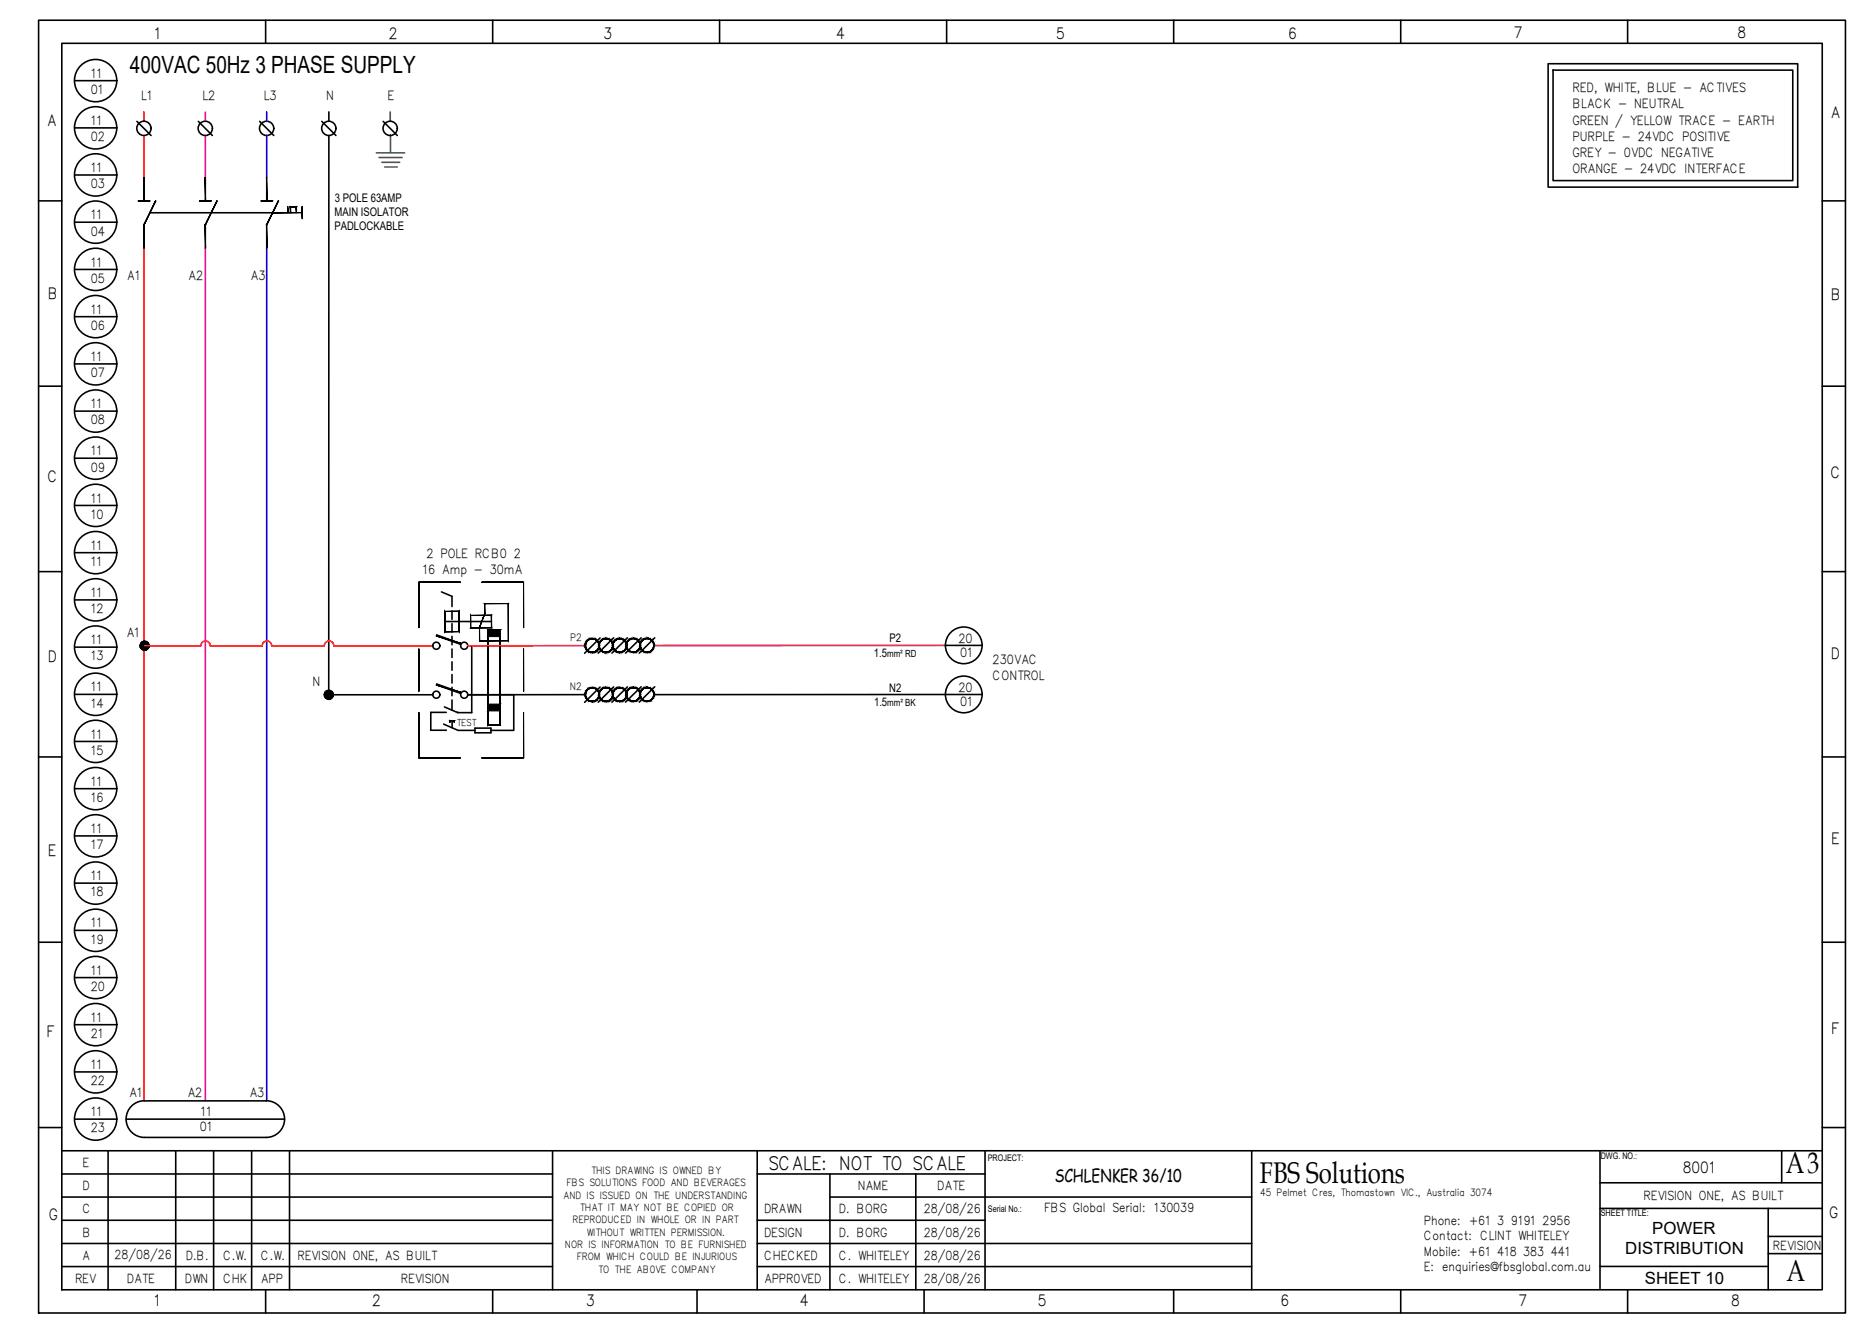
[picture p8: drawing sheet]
<svg xmlns="http://www.w3.org/2000/svg" width="297mm" height="210mm" viewBox="0 0 297 210" stroke-linecap="round" stroke-linejoin="round" font-family="sans-serif">
<defs><g id="words">
<g font-size="4.7">
<text x="199.9" y="187.7">FBS Solutions</text>
<text x="283.4" y="186.1">A3</text>
<text x="283.5" y="203.3">A</text>
</g>
<text font-size="3.8" x="20.6" y="11.6">400VAC 50Hz 3 PHASE SUPPLY</text>
<text font-size="3" x="121.9" y="185.6">SCALE: NOT TO SCALE</text>
<text font-size="2.8" x="167.4" y="187.5">SCHLENKER 36/10</text>
<g font-size="2.7">
<text x="262.2" y="195.8">POWER</text>
<text x="257.9" y="199">DISTRIBUTION</text>
<text x="261" y="203.7">SHEET 10</text>
</g>
<g font-size="2.5">
<text x="24.5" y="6.2">1</text>
<text x="61.7" y="6.2">2</text>
<text x="95.7" y="6.2">3</text>
<text x="132.7" y="6.2">4</text>
<text x="167.6" y="6.2">5</text>
<text x="204.4" y="6.2">6</text>
<text x="240.2" y="6">7</text>
<text x="275.7" y="6">8</text>
<text x="7.4" y="19.9">A</text>
<text x="290.5" y="18.8">A</text>
<text x="7.6" y="47.5">B</text>
<text x="290.5" y="47.5">B</text>
<text x="7.5" y="76.5">C</text>
<text x="290.5" y="75.9">C</text>
<text x="7.6" y="105">D</text>
<text x="290.5" y="104.6">D</text>
<text x="7.6" y="135.8">E</text>
<text x="290.5" y="134">E</text>
<text x="7.4" y="164.5">F</text>
<text x="290.5" y="164.1">F</text>
<text x="267" y="186.1">8001</text>
<text x="7.8" y="193.5">G</text>
<text x="290.3" y="193.3">G</text>
<text x="24.4" y="207.2">1</text>
<text x="59.1" y="207.2">2</text>
<text x="93" y="207.2">3</text>
<text x="126.9" y="207.2">4</text>
<text x="164.7" y="207.2">5</text>
<text x="203.2" y="207.2">6</text>
<text x="240.9" y="207.2">7</text>
<text x="274.7" y="207.2">8</text>
</g>
<g font-size="2">
<text x="14.4" y="12.3">11</text>
<text x="14.4" y="14.9">01</text>
<text x="22.4" y="15.8">L1</text>
<text x="32.1" y="15.8">L2</text>
<text x="41.9" y="15.8">L3</text>
<text x="51.7" y="15.8">N</text>
<text x="61.5" y="15.8">E</text>
<text x="249.5" y="14.6">RED, WHITE, BLUE - ACTIVES</text>
<text x="249.5" y="17.1">BLACK - NEUTRAL</text>
<text x="14.4" y="22.4">02</text>
<text x="14.4" y="19.8">11</text>
<text x="249.5" y="19.9">GREEN / YELLOW TRACE - EARTH</text>
<text x="249.5" y="22.4">PURPLE - 24VDC POSITIVE</text>
<text x="14.4" y="29.9">03</text>
<text x="14.4" y="27.3">11</text>
<text x="249.5" y="24.9">GREY - 0VDC NEGATIVE</text>
<text x="249.5" y="27.4">ORANGE - 24VDC INTERFACE</text>
<text x="14.4" y="34.8">11</text>
<text x="14.4" y="37.4">04</text>
<text x="14.4" y="44.9">05</text>
<text x="14.4" y="42.3">11</text>
<text x="20.1" y="44.4">A1</text>
<text x="29.9" y="44.4">A2</text>
<text x="39.8" y="44.4">A3</text>
<text x="14.4" y="49.8">11</text>
<text x="14.4" y="52.4">06</text>
<text x="14.4" y="57.3">11</text>
<text x="14.4" y="59.9">07</text>
<text x="14.4" y="64.8">11</text>
<text x="14.4" y="67.3">08</text>
<text x="14.4" y="74.8">09</text>
<text x="14.4" y="72.3">11</text>
<text x="14.4" y="79.7">11</text>
<text x="14.4" y="82.3">10</text>
<text x="14.4" y="87.2">11</text>
<text x="14.4" y="89.8">11</text>
<text x="67.7" y="88.5">2 POLE RCB0 2</text>
<text x="14.4" y="94.7">11</text>
<text x="67" y="91">16 Amp - 30mA</text>
<text x="14.4" y="97.3">12</text>
<text x="20.1" y="101.1">A1</text>
<text x="14.4" y="102.2">11</text>
<text x="14.4" y="104.8">13</text>
<text x="152.1" y="102">20</text>
<text x="152.3" y="104.3">01</text>
<text x="157.5" y="105.4">230VAC</text>
<text x="157.5" y="107.9">CONTROL</text>
<text x="14.4" y="112.3">14</text>
<text x="14.4" y="109.7">11</text>
<text x="49.6" y="108.8">N</text>
<text x="152.1" y="109.8">20</text>
<text x="152.3" y="112.1">01</text>
<text x="14.4" y="119.8">15</text>
<text x="14.4" y="117.2">11</text>
<text x="14.4" y="124.7">11</text>
<text x="14.4" y="127.2">16</text>
<text x="14.4" y="134.7">17</text>
<text x="14.4" y="132.2">11</text>
<text x="14.4" y="142.2">18</text>
<text x="14.4" y="139.7">11</text>
<text x="14.4" y="149.7">19</text>
<text x="14.4" y="147.1">11</text>
<text x="14.4" y="154.6">11</text>
<text x="14.4" y="157.2">20</text>
<text x="14.4" y="164.7">21</text>
<text x="14.4" y="162.1">11</text>
<text x="14.4" y="169.6">11</text>
<text x="14.4" y="172.2">22</text>
<text x="14.4" y="179.7">23</text>
<text x="14.4" y="177.1">11</text>
<text x="20.5" y="174">A1</text>
<text x="29.7" y="174">A2</text>
<text x="31.7" y="179.5">01</text>
<text x="31.8" y="177">11</text>
<text x="39.6" y="174">A3</text>
<text x="13.1" y="185.2">E</text>
<text x="13.1" y="188.8">D</text>
<text x="136.1" y="188.8">NAME</text>
<text x="148.7" y="188.8">DATE</text>
<text x="260.8" y="190.4">REVISION ONE, AS BUILT</text>
<text x="13.1" y="192.5">C</text>
<text x="13.1" y="196.2">B</text>
<text x="121.2" y="196.2">DESIGN</text>
<text x="121.2" y="192.5">DRAWN</text>
<text x="133.1" y="196.2">D. BORG</text>
<text x="133.1" y="192.5">D. BORG</text>
<text x="146.6" y="192.5">28/08/26</text>
<text x="146.6" y="196.2">28/08/26</text>
<text x="165.7" y="192.4">FBS Global Serial: 130039</text>
<text x="225.9" y="194.3">Phone: +61 3 9191 2956</text>
<text x="225.9" y="196.8">Contact: CLINT WHITELEY</text>
<text x="11.9" y="203.5">REV</text>
<text x="13" y="199.8">A</text>
<text x="18.2" y="199.8">28/08/26</text>
<text x="20.1" y="203.5">DATE</text>
<text x="29.3" y="203.5">DWN</text>
<text x="29.5" y="199.8">D.B.</text>
<text x="35.4" y="203.5">CHK</text>
<text x="35.4" y="199.8">C.W.</text>
<text x="41.4" y="203.5">APP</text>
<text x="41.4" y="199.8">C.W.</text>
<text x="47.2" y="199.8">REVISION ONE, AS BUILT</text>
<text x="63.6" y="203.5">REVISION</text>
<text x="121.2" y="203.5">APPR0VED</text>
<text x="121.2" y="199.8">CHECKED</text>
<text x="133.1" y="203.5">C. WHITELEY</text>
<text x="133.1" y="199.8">C. WHITELEY</text>
<text x="146.6" y="203.5">28/08/26</text>
<text x="146.6" y="199.8">28/08/26</text>
<text x="225.9" y="199.2">Mobile: +61 418 383 441</text>
<text x="225.9" y="201.7">E: enquiries@fbsglobal.com.au</text>
<text x="281.3" y="198.3">REVISION</text>
</g>
<g font-size="1.9">
<text x="53.1" y="34.3">MAIN ISOLATOR</text>
<text x="53.1" y="32">3 POLE 63AMP</text>
<text x="53.1" y="36.6">PADLOCKABLE</text>
<text x="141.1" y="101.9">P2</text>
<text x="138.7" y="104.2">1.5</text>
<text x="138.7" y="112">1.5</text>
<text x="141.1" y="109.7">N2</text>
</g>
<g font-size="1.6">
<text x="90.5" y="101.7">P2</text>
<text x="140.8" y="104.2">mm² RD</text>
<text x="90.4" y="109.4">N2</text>
<text x="140.8" y="112">mm² BK</text>
<text x="89.4" y="190.2">AND IS ISSUED ON THE UNDERSTANDING</text>
<text x="89.9" y="188.2">FBS SOLUTIONS FOOD AND BEVERAGES</text>
<text x="93.8" y="186.2">THIS DRAWING IS OWNED BY</text>
<text x="199.9" y="189.8">45 Pelmet Cres, Thomastown VIC., Australia 3074</text>
<text x="90.9" y="194.1">REPRODUCED IN WHOLE OR IN PART</text>
<text x="92" y="192.1">THAT IT MAY NOT BE COPIED OR</text>
<text x="93.1" y="196">WITHOUT WRITTEN PERMISSION.</text>
<text x="89.6" y="198">NOR IS INFORMATION TO BE FURNISHED</text>
<text x="91.6" y="200">FROM WHICH COULD BE INJURIOUS</text>
<text x="94.9" y="201.9">TO THE AB0VE COMPANY</text>
</g>
<text font-size="1.5" x="72.4" y="115.1">TEST</text>
<g font-size="1.4">
<text x="156.7" y="184.2">PROJECT:</text>
<text x="254" y="183.8">DWG. NO.:</text>
<text x="156.8" y="192.3">Serial No.:</text>
<text x="254" y="193">SHEET TITLE:</text>
</g>
</g></defs>
<!-- layer: P05-LINE -->
<g fill="none" stroke="#000" stroke-width=".25">
<path d="M6.1 3.2h286.7v205.1h-286.7zM9.8 6.9h279.3v197.7h-279.3zM42.1 3.2v3.7M78.2 3.2v3.7M114.2 3.2v3.7M150.2 3.2v3.7M186.2 3.2v3.7M222.3 3.2v3.7M258.3 3.2v3.7M6.1 31.9h3.7M289.1 31.9h3.7M6.1 61.3h3.7"/>
<path d="M289.1 61.3h3.7M6.1 90.7h3.7M289.1 90.7h3.7M6.1 120.1h3.7M289.1 120.1h3.7M9.8 149.5h-3.7M289.1 149.5h3.7M6.1 178.9h3.7M289.1 178.9h3.7M9.8 193.6h77.9M9.8 197.3h77.9M9.8 189.9h77.9"/>
<path d="M17.2 182.6v22M27.9 182.6v22M33.9 182.6v22M39.9 182.6v22M45.9 182.6v22M87.7 182.6v22M87.7 186.3h-77.9M120.1 182.6v22M120.1 186.3h36.2M120.1 193.6h36.2M131.7 189.9h66.9M131.7 186.3v18.3"/>
<path d="M145.3 186.3v18.3M156.3 182.6v22M198.6 182.6v22M198.6 197.3h-78.5M253.9 182.6v21.8M253.9 187.7h35.2M253.9 191.7h35.2M280.6 191.7v12.9M282.7 182.6v5.1M289.1 182.6h-279.3M42.1 204.6v3.7M78.2 204.6v3.7"/>
<path d="M87.7 200.9h-77.9M110.6 204.6v3.7M146.6 204.6v3.7M186.2 204.6v3.7M198.6 200.9h-78.5M222.3 204.6v3.7M258.3 204.6v3.7"/>
</g>
<!-- layer: CIRCUIT -->
<g fill="none" stroke="#000" stroke-width=".25">
<path d="M245.6 10.1h39.6v19.6h-39.6zM246.4 11.1h38.1v17.6h-38.1zM23.8 33.8h19.5M52.2 21.5v88.7h16.5M70 93.9l1.7 .7v1.6M70.6 98.6h7.4M71.7 96.9v1.4M71.7 98.9v1.4M70.4 114.9l2.3 1h2.7M70.8 113h-2.4v2.9h2.4M71.7 101v1.3M71.7 103v1.3"/>
<path d="M71.7 105v1.3M71.7 107v1.4M71.7 109v1.4M71.7 111.1v1.6M71.7 114.3v1.2M74.9 102.5v10.6h-2.3l-2.1-.9M75.4 115.5h2.5v.8h-2.5zM92.9 110.2h-18.7h7.3v5.7h-3.6M95.2 101.2l-2.4 2.4M95.2 109l-2.4 2.4M97.4 101.2l-2.5 2.4M97.4 109l-2.5 2.4"/>
<path d="M99.6 101.2l-2.5 2.4M99.6 109l-2.5 2.4M101.7 101.2l-2.4 2.4M101.7 109l-2.4 2.4M103.9 101.2l-2.5 2.4M103.9 109l-2.5 2.4M150 102.4h5.8M155.8 110.2h-52.1M20 177.6h25.1M22.9 174.6a2.91 2.91 0 0 0-2.9 2.9 2.91 2.91 0 0 0 2.9 3M42.2 174.6a2.91 2.91 0 0 1 3 2.9 2.91 2.91 0 0 1-3 3M280.6 198.9h8.5"/>
<path d="M280.6 196.2h8.5M253.9 200.9h26.7"/>
<circle cx="69.2" cy="102.5" r=".56"/>
<circle cx="69.2" cy="110.2" r=".56"/>
<circle cx="73.7" cy="110.2" r=".56"/>
<circle cx="73.7" cy="102.5" r=".56"/>
<circle cx="152.9" cy="110.2" r="2.91"/>
<circle cx="152.9" cy="102.4" r="2.91"/>
</g>
<path d="M22.8 21.5v6.6M22.8 39.4v135.3M31.9 102.5a.75 .75 0 0 1 .7-.8 .75 .75 0 0 1 .8 .8h8.2a.74 .74 0 0 1 .8-.8 .74 .74 0 0 1 .7 .8h8.4a.75 .75 0 0 1 .7-.8 .75 .75 0 0 1 .8 .8h15.7M31.9 102.5h-8.9M92.9 102.4l-18.7 .1M150 102.4h-46.3" fill="none" stroke="#f00" stroke-width=".25"/>
<path d="M32.6 21.5v6.6M32.6 39.4v135.3" fill="none" stroke="#f0f" stroke-width=".25"/>
<path d="M42.3 21.5v6.6M42.3 39.4v135.3" fill="none" stroke="#00f" stroke-width=".25"/>
<!-- layer: 0 -->
<path d="M22.8 17.8v1.5" fill="none" stroke="#f00" stroke-width=".25"/>
<g fill="none" stroke="#000" stroke-width=".25">
<path d="M21.7 19.3l2.3 2.2M31.5 19.3l2.2 2.2M41.2 19.3l2.2 2.2M51.1 19.3l2.2 2.2M52.2 17.8v1.5M60.8 19.3l2.2 2.2M22.9 174.7h19.4M22.9 180.5h19.4"/>
<circle cx="22.8" cy="20.4" r="1.13"/>
<circle cx="32.6" cy="20.4" r="1.13"/>
<circle cx="42.3" cy="20.4" r="1.13"/>
<circle cx="52.2" cy="20.4" r="1.13"/>
<circle cx="61.9" cy="20.4" r="1.13"/>
</g>
<path d="M32.6 17.8v1.5" fill="none" stroke="#f0f" stroke-width=".25"/>
<path d="M42.3 17.8v1.5" fill="none" stroke="#00f" stroke-width=".25"/>
<path d="M61.9 17.8v1.5M59.7 24.2h4.5M60.1 25h3.7M60.6 25.8h2.8M61 26.5h2M62 21.4v2.8" fill="none" stroke="#139b48" stroke-width=".25"/>
<!-- layer: CIRCUIT -->
<g fill="#000" stroke="#000" stroke-width=".16">
<path d="M22.8 35.6v3.8h.1zM22.8 35.6h.1v3.8zM24.7 31.8l-1.9 3.8h.1zM24.7 31.8l-1.8 3.8z"/>
<path d="M22.8 28.1v3.8h.1zM22.8 28.1h.1v3.8z"/>
<path d="M21.9 31.9h1.9v-.1zM21.9 31.8h1.9l-1.9 .1z"/>
<path d="M32.5 35.6v3.8h.1zM32.5 35.6h.1v3.8zM34.4 31.8l-1.9 3.8h.1zM34.4 31.8l-1.8 3.8z"/>
<path d="M32.5 28.1v3.8h.1zM32.5 28.1h.1v3.8z"/>
<path d="M31.7 31.9h1.8v-.1zM31.7 31.8h1.8l-1.8 .1z"/>
<path d="M42.3 35.6v3.8h.1zM42.3 35.6h.1v3.8zM44.2 31.8l-1.9 3.8h.1zM44.2 31.8l-1.8 3.8z"/>
<path d="M42.3 28.1v3.8h.1zM42.3 28.1h.1v3.8z"/>
<path d="M43.3 33.7h4.6zM43.3 33.8l4.6-.1z"/>
<path d="M41.4 31.9h1.9v-.1zM41.4 31.8h1.9l-1.9 .1z"/>
<path d="M45.6 32.8v1h.1zM45.6 32.8h.1v1z"/>
<path d="M47 32.8v1h.1zM47 32.8h.1v1zM46.1 32.8h1zM46 32.8h1.1zM46 32.8l.1 1zM46 32.8l.1 1h-.1z"/>
<path d="M47.9 32.8v1.9h.1zM47.9 32.8h.1v1.9z"/>
<path d="M66.4 92.4l.1 7.2zM66.4 92.4l.1 7.2z"/>
<path d="M66.4 92.4h6.7zM66.4 92.4h6.7z"/>
<path d="M77.5 99.9v1.1l1.9-1.1zM77.5 101l1.9-1.1v1.1z"/>
<path d="M74.7 97.7l3.3-.1zM74.7 97.6h3.3zM74.7 97.6v2zM74.7 97.6v2zM74.7 99.6h3.3zM74.7 99.6h3.3zM78 97.7v1.9zM78 97.7v1.9z"/>
<path d="M83.1 92.4v7.2zM83.1 92.4v7.2z"/>
<path d="M76.4 92.4h6.7zM76.4 92.4h6.7z"/>
<path d="M22.2 102.2v.3h.8zM22.2 102.5h.8l-.8 .2zM22.2 102.7l.1 .2 .7-.4z"/>
<path d="M22.3 102.9l.2 .2 .5-.6zM23 102.5l-.3 .7-.2-.1zM23 102.5l-.3 .7h.3z"/>
<path d="M22.5 101.8l.5 .7-.3-.8zM22.3 102l.2-.2 .5 .7zM22.3 102l-.1 .2 .8 .3z"/>
<path d="M23 102.5v.7h.2zM23 102.5l.4 .6-.2 .1zM23 102.5l.4 .6 .1-.2z"/>
<path d="M23.2 101.7l-.2 .8 .4-.7zM23 101.7h.2l-.2 .8zM22.7 101.7l.3 .8v-.8z"/>
<path d="M23 102.5l.5 .4 .2-.2zM23 102.5h.7v.2z"/>
<path d="M23 102.5h.7v-.3zM23 102.5l.5-.5 .2 .2zM23.4 101.8l-.4 .7 .5-.5z"/>
<path d="M51.5 110l-.1 .2h.8zM51.4 110.2h.8l-.7 .3zM51.5 110.5l.1 .2 .6-.5z"/>
<path d="M51.6 110.7l.1 .1 .5-.6zM52.2 110.2l-.2 .7-.3-.1zM52.2 110.2l-.2 .7 .2 .1z"/>
<path d="M51.7 109.6l.5 .6-.2-.7zM51.6 109.8l.1-.2 .5 .6zM51.6 109.8l-.1 .2 .7 .2z"/>
<path d="M52.2 110.2v.8l.2-.1zM52.2 110.2l.4 .6-.2 .1zM52.2 110.2l.4 .6 .2-.1z"/>
<path d="M52.4 109.5l-.2 .7 .4-.6zM52.2 109.5h.2l-.2 .7zM52 109.5l.2 .7v-.7z"/>
<path d="M52.2 110.2l.6 .5 .1-.2zM52.2 110.2h.7v.3z"/>
<path d="M52.2 110.2h.7v-.2zM52.2 110.2l.6-.4 .1 .2zM52.6 109.6l-.4 .6 .6-.4z"/>
<path d="M66.4 102.9l.1 6.8zM66.4 102.9l.1 6.8z"/>
<path d="M66.4 113l.1 7.2zM66.4 113l.1 7.2z"/>
<path d="M70.6 100.2h2.2zM70.6 100.2h2.3zM72.8 97l.1 3.2zM72.9 97v3.2zM70.6 97h2.3zM70.6 97h2.3zM70.6 97v3.2zM70.6 97v3.2z"/>
<path d="M72.1 114.4v.2zM72.1 114.4v.2zM71.4 114.4l.7-.1zM71.4 114.3h.7zM71.4 114.3v.3zM71.4 114.3v.3z"/>
<path d="M69.2 108.7l4 1.1-.1 .3zM69.3 108.5l-.1 .2 4 1.1z"/>
<path d="M69.2 100.9l4 1.2-.1 .2zM69.3 100.7l-.1 .2 4 1.2z"/>
<path d="M76.1 101.6h4.6zM76.1 101.7h4.6zM80.7 95.8v5.9zM80.7 95.8v5.9zM76.9 95.8h3.8zM76.9 95.8h3.8zM76.9 95.8v1.6zM76.9 95.8v1.6zM76.9 97.4l-.8 2.1zM76.9 97.4l-.8 2.1zM76.1 99.5v2.2zM76.1 99.5v2.2z"/>
<path d="M77.5 111.7v1.1l1.9-1.1zM77.5 112.8l1.9-1.1v1.1z"/>
<path d="M77.4 115.1h2zM77.4 115h1.9zM77.4 99.9v15.2zM77.4 99.9v15.1zM77.4 99.9h2zM77.4 99.9h2zM79.3 99.9l.1 15.2zM79.3 99.9l.1 15.2z"/>
<path d="M83.1 102.9v6.8zM83.1 102.9v6.8z"/>
<path d="M95.1 102.4v.3h-.1zM95 102.4v.3l.1-.3zM95.1 102.1v.3h-.1zM95 102.1v.3l.1-.3zM94.9 101.9l.2 .2h-.1zM94.9 101.9l.1 .2zM94.8 101.6l.1 .3zM94.7 101.7l.2 .2zM94.5 101.4l.3 .2zM94.5 101.4l.2 .3zM94.3 101.3l.2 .1zM94.3 101.3l.2 .2zM94 101.3h.3zM94 101.3l.2 .1zM93.7 101.3h.3v.1zM93.7 101.3l.3 .1zM93.4 101.4h.3zM93.4 101.4h.3zM93.2 101.6l.3-.1zM93.2 101.6l.3-.1zM93.2 101.6l-.2 .3zM93 101.9l.2-.2zM93 101.9l-.1 .2zM93.1 101.9l-.2 .2zM92.9 102.1h.1l-.2 .3zM93 102.1l-.2 .3zM92.8 102.4h.1v.3zM92.9 102.4v.3h.1zM92.9 102.7h.1v.3zM93 102.7v.3zM93 103l.2 .2zM93.1 102.9l.1 .3zM93.2 103.2l.2 .2zM93.2 103.2l.2 .2zM93.5 103.3l.2 .2zM93.5 103.3l.2 .2zM93.7 103.4l.3 .1zM93.7 103.4l.3 .1zM94 103.5h.3zM94 103.5h.3zM94.2 103.4h.3zM94.2 103.4h.3zM94.5 103.3l.3-.1zM94.5 103.3l.3-.1h-.1zM94.7 103.2l.2-.2-.1 .2zM94.9 102.9l-.2 .3zM95.1 102.7l-.2 .3zM95 102.7l-.1 .2 .2-.2z"/>
<path d="M95.1 110.2l-.1 .3zM95 110.2v.3l.1-.3zM95.1 109.9v.3h-.1zM95 109.9v.3l.1-.3zM94.9 109.6l.2 .3h-.1zM94.9 109.7l.1 .2zM94.8 109.4l.1 .3zM94.8 109.4l-.1 .1 .2 .2zM94.5 109.2l.3 .2-.1 .1zM94.5 109.2l.2 .3zM94.3 109.1l.2 .1zM94.3 109.1l.2 .2zM94 109.1h.3l-.1 .1zM94 109.1l.2 .1zM93.7 109.1h.3zM93.7 109.1v.1l.3-.1zM93.4 109.2l.3-.1v.1zM93.4 109.2h.3zM93.2 109.4l.3-.1zM93.2 109.4l.3-.1zM93.2 109.4l-.2 .2zM93 109.6l.2-.1zM93 109.6l-.1 .3zM93.1 109.7l-.2 .2zM92.9 109.9h.1l-.2 .3zM93 109.9l-.2 .3zM92.8 110.2h.1v.3zM92.9 110.2v.3h.1zM92.9 110.5l.1 .3zM93 110.5v.3zM93 110.8l.2 .2zM93.1 110.7l.1 .3zM93.2 111l.2 .2zM93.2 110.9l.2 .3zM93.5 111.1l.2 .2zM93.5 111.1l.2 .2zM93.7 111.2l.3 .1zM93.7 111.2l.3 .1zM94 111.2l.3 .1h-.3zM94 111.2l.3 .1zM94.2 111.2h.3zM94.2 111.2h.3zM94.5 111.1l.3-.1zM94.5 111.1l.3-.1zM94.7 110.9l.2-.1zM94.9 110.7l-.2 .2zM95.1 110.5l-.2 .3zM95 110.5l-.1 .2 .2-.2z"/>
<path d="M97.3 102.4l-.1 .3zM97.2 102.4v.3zM97.2 102.1l.1 .3zM97.2 102.1v.3zM97.1 101.8l.1 .3zM97.1 101.9l.1 .2zM97 101.6l.1 .3zM97 101.6l-.1 .1 .2 .2zM96.7 101.4l.3 .2-.1 .1zM96.7 101.4l.2 .3zM96.4 101.3l.3 .1zM96.4 101.3l.3 .2zM96.1 101.3h.3v.1zM96.1 101.3l.3 .1zM95.8 101.3h.3v.1zM95.8 101.3l.1 .1h.2zM95.6 101.4l.2-.1 .1 .1zM95.6 101.4h.3zM95.4 101.6l.2-.2zM95.4 101.6l.2-.1zM95.4 101.6l-.2 .2zM95.2 101.8l.2-.1zM95.2 101.8l-.1 .3zM95.2 101.9l-.1 .2zM95.1 102.1l-.1 .3zM95.1 102.1l-.1 .3zM95 102.4h.1v.3zM95.1 102.4v.3zM95.1 102.7l.1 .3zM95.1 102.7l.1 .3zM95.2 103l.2 .2zM95.2 102.9l.2 .3zM95.4 103.2l.2 .2zM95.4 103.2l.2 .2zM95.6 103.3l.2 .2zM95.6 103.3l.2 .2zM95.9 103.4l.2 .1h-.3zM95.9 103.4l.2 .1zM96.1 103.5h.3h-.3zM96.1 103.5h.3v-.1zM96.4 103.4h.3l-.3 .1zM96.4 103.4h.3zM96.7 103.3l.3-.1zM96.7 103.3l.3-.1zM96.9 103.2l.2-.2zM97.1 102.9l-.2 .3zM97.2 102.7l-.1 .3zM97.2 102.7l-.1 .2z"/>
<path d="M97.3 110.2l-.1 .3zM97.2 110.2v.3zM97.2 109.9l.1 .3zM97.2 109.9v.3zM97.1 109.6l.1 .3zM97.1 109.7l.1 .2zM97 109.4l.1 .2zM96.9 109.4l.2 .3zM96.7 109.2l.3 .2zM96.7 109.2l.2 .2zM96.4 109.1l.3 .1zM96.4 109.1l.3 .2zM96.1 109.1h.3zM96.1 109.1l.3 .1zM95.8 109.1h.3zM95.8 109.1h.3zM95.6 109.2h.3zM95.6 109.2h.3zM95.4 109.4l.2-.2zM95.4 109.4l.2-.1zM95.4 109.4l-.2 .2zM95.2 109.6l.2-.2zM95.2 109.6l-.1 .3zM95.2 109.7l-.1 .2zM95.1 109.9l-.1 .3zM95.1 109.9l-.1 .3zM95 110.2h.1v.3zM95.1 110.2v.3zM95.1 110.5l.1 .3zM95.1 110.5l.1 .3zM95.2 110.8l.2 .2zM95.2 110.7l.2 .3zM95.4 110.9l.2 .3zM95.4 110.9l.2 .3zM95.6 111.1l.2 .2zM95.6 111.1l.2 .2zM95.9 111.2l.2 .1zM95.9 111.2l.2 .1zM96.1 111.2l.3 .1zM96.1 111.2l.3 .1zM96.4 111.2h.3zM96.4 111.2h.3zM96.7 111.1l.3-.1zM96.7 111.1l.3-.1-.1-.1zM96.9 110.9l.2-.1-.1 .2zM97.1 110.7l-.2 .2zM97.2 110.5l-.1 .3zM97.2 110.5l-.1 .2z"/>
<path d="M99.4 102.4v.3zM99.4 102.4l-.1 .3 .1-.3zM99.4 102.1v.3zM99.3 102.1l.1 .3zM99.3 101.8v.3zM99.2 101.9l.1 .2zM99.1 101.6l.1 .3zM99.1 101.6l.1 .3zM98.9 101.4l.2 .3zM98.9 101.4l.2 .3zM98.6 101.3l.3 .1zM98.6 101.3l.2 .2zM98.3 101.3h.3v.1zM98.3 101.3l.3 .1zM98 101.3h.3v.1zM98 101.3l.1 .1h.2zM97.8 101.4l.2-.1 .1 .1zM97.8 101.4h.3zM97.5 101.6l.3-.1zM97.5 101.6l.1 .1 .2-.2zM97.5 101.6l.1 .1-.2 .1zM97.4 101.8l.2-.1zM97.4 101.8l-.2 .3zM97.4 101.9l-.2 .2zM97.2 102.1h.1l-.1 .3zM97.3 102.1l-.1 .3zM97.2 102.4v.3zM97.3 102.4l-.1 .3h.1zM97.2 102.7h.1l.1 .3zM97.3 102.7l.1 .3zM97.4 103l.1 .2zM97.4 102.9l.1 .3zM97.5 103.2l.3 .2zM97.6 103.2l.2 .2zM97.8 103.3l.2 .2zM97.8 103.3l.2 .2zM98.1 103.4l.2 .1h-.3zM98.1 103.4l.2 .1zM98.3 103.5h.3h-.3zM98.3 103.5h.3v-.1zM98.6 103.4h.3l-.3 .1zM98.6 103.4h.3zM98.8 103.3l.3-.1zM98.8 103.3l.3-.1zM99.1 103.2l.2-.2zM99.2 102.9l-.1 .3zM99.4 102.7l-.1 .3zM99.3 102.7l-.1 .2z"/>
<path d="M99.4 110.2v.3zM99.4 110.2l-.1 .3 .1-.3zM99.4 109.9v.3zM99.3 109.9l.1 .3zM99.3 109.6v.3zM99.2 109.7l.1 .2zM99.1 109.4l.2 .2zM99.1 109.4l.1 .3zM98.9 109.2l.2 .2zM98.9 109.2l.2 .2zM98.6 109.1l.3 .1zM98.6 109.1l.2 .2zM98.3 109.1h.3zM98.3 109.1l.3 .1zM98 109.1h.3zM98 109.1h.3zM97.8 109.2h.3zM97.8 109.2h.3zM97.5 109.4l.3-.1zM97.5 109.4l.3-.1zM97.5 109.4l-.1 .2zM97.4 109.6l.2-.2zM97.4 109.6l-.2 .3zM97.4 109.7l-.2 .2zM97.2 109.9h.1l-.1 .3zM97.3 109.9l-.1 .3zM97.2 110.2v.3zM97.3 110.2l-.1 .3h.1zM97.2 110.5h.1l.1 .3zM97.3 110.5l.1 .3zM97.4 110.8l.1 .2zM97.4 110.7l.1 .3 .1-.1zM97.6 110.9l.2 .3-.3-.2zM97.6 110.9l.2 .3zM97.8 111.1l.2 .2zM97.8 111.1l.2 .2zM98.1 111.2l.2 .1zM98.1 111.2l.2 .1zM98.3 111.2l.3 .1zM98.3 111.2l.3 .1zM98.6 111.2h.3zM98.6 111.2h.3zM98.8 111.1l.3-.1zM98.8 111.1l.3-.1zM99.1 110.9l.2-.1zM99.2 110.7l-.1 .2zM99.4 110.5l-.1 .3zM99.3 110.5l-.1 .2z"/>
<path d="M101.6 102.4l-.1 .3zM101.5 102.4v.3zM101.6 102.1l-.1 .3zM101.5 102.1v.3l.1-.3zM101.5 101.8l.1 .3h-.1zM101.4 101.9l.1 .2zM101.3 101.6l.1 .3zM101.3 101.6l-.1 .1 .2 .2zM101.1 101.4l.2 .2-.1 .1zM101.1 101.4l.1 .3zM100.8 101.3l.3 .1zM100.8 101.3l.2 .2zM100.5 101.3h.3v.1zM100.5 101.3l.3 .1zM100.2 101.3h.3zM100.2 101.3v.1l.3-.1zM99.9 101.4l.3-.1zM99.9 101.4h.3zM99.7 101.6l.3-.1zM99.7 101.6l.3-.1zM99.7 101.6l-.2 .2zM99.5 101.8l.2-.1zM99.5 101.8l-.1 .3zM99.6 101.9l-.2 .2zM99.4 102.1v.3zM99.5 102.1l-.1 .3zM99.4 102.4v.3zM99.4 102.4v.3zM99.4 102.7l.1 .2zM99.5 102.7v.2zM99.5 102.9l.2 .3zM99.6 102.9l.1 .3zM99.7 103.2l.2 .2zM99.7 103.1l.2 .3zM100 103.3l.2 .2zM100 103.3l.2 .2zM100.2 103.4l.3 .1zM100.2 103.4l.3 .1zM100.5 103.4l.3 .1h-.3zM100.5 103.4l.3 .1zM100.8 103.4h.3zM100.8 103.4h.3zM101 103.3l.3-.1zM101 103.3l.3-.1zM101.2 103.1l.3-.2zM101.4 102.9l-.2 .2zM101.6 102.7l-.1 .2zM101.5 102.7l-.1 .2 .2-.2z"/>
<path d="M101.6 110.2v.3l-.1-.1zM101.5 110.2v.2zM101.6 109.9l-.1 .3zM101.5 109.9v.3l.1-.3zM101.5 109.6l.1 .3zM101.4 109.7l.1 .2zM101.3 109.4l.1 .3zM101.2 109.4l.2 .3zM101.1 109.2l.2 .2zM101.1 109.2l.1 .2zM100.8 109.1l.3 .1zM100.8 109.1l.2 .2zM100.5 109l.3 .1zM100.5 109l.3 .1zM100.2 109.1l.3-.1v.1zM100.2 109.1h.3zM99.9 109.2l.3-.1zM99.9 109.2l.3-.1zM99.7 109.4l.3-.1zM99.7 109.4l.3-.1zM99.7 109.4l-.2 .2zM99.5 109.6l.2-.2zM99.5 109.6l-.1 .3zM99.6 109.7l-.2 .2zM99.4 109.9v.3zM99.5 109.9l-.1 .3zM99.4 110.2v.3zM99.4 110.2v.3zM99.4 110.5l.1 .2zM99.5 110.4v.3zM99.5 110.7l.2 .3zM99.6 110.7l.1 .3zM99.7 110.9l.2 .2zM99.7 110.9l.2 .2zM100 111.1l.2 .2zM100 111.1l.2 .2zM100.2 111.2l.3 .1zM100.2 111.2l.3 .1zM100.5 111.2l.3 .1zM100.5 111.2l.3 .1v-.1zM100.8 111.2l.3-.1-.3 .2zM100.8 111.2l.3-.1zM101 111.1l.3-.1zM101 111.1l.3-.1-.1-.1zM101.2 110.9l.3-.2-.2 .3zM101.4 110.7l-.2 .2zM101.6 110.5l-.1 .2zM101.5 110.4l-.1 .3 .2-.2z"/>
<path d="M103.8 102.4l-.1 .3zM103.7 102.4v.3l.1-.3zM103.7 102.1l.1 .3h-.1zM103.7 102.1v.3zM103.6 101.8l.1 .3zM103.6 101.9l.1 .2zM103.4 101.6l.2 .3zM103.4 101.6l.2 .3zM103.2 101.4l.2 .3zM103.2 101.4l.2 .3zM103 101.3l.2 .2zM103 101.3l.2 .2zM102.7 101.3h.3l-.1 .1zM102.7 101.3l.2 .1zM102.4 101.3h.3zM102.4 101.3v.1l.3-.1zM102.1 101.4l.3-.1v.1zM102.1 101.4h.3zM101.9 101.6l.2-.1zM101.9 101.6v.1l.2-.2zM101.9 101.6v.1l-.2 .1zM101.7 101.8l.2-.1zM101.7 101.8l-.1 .3zM101.8 101.9l-.2 .2zM101.6 102.1l-.1 .3zM101.6 102.1l-.1 .3zM101.5 102.4l.1 .3zM101.6 102.4v.3zM101.6 102.7l.1 .2zM101.6 102.7l.1 .2zM101.7 102.9l.2 .3zM101.8 102.9l.1 .3zM101.9 103.2l.2 .2zM101.9 103.1l.2 .3zM102.1 103.3l.3 .2zM102.1 103.3l.3 .2zM102.4 103.4l.3 .1zM102.4 103.4l.3 .1zM102.7 103.4l.3 .1h-.3zM102.7 103.4l.3 .1zM102.9 103.4h.3zM102.9 103.4h.3zM103.2 103.3l.2-.1zM103.2 103.3l.2-.1zM103.4 103.1l.2-.2zM103.6 102.9l-.2 .2zM103.7 102.7l-.1 .2zM103.7 102.7l-.1 .2z"/>
<path d="M103.8 110.2l-.1 .3zM103.7 110.2v.2l.1-.2zM103.7 109.9l.1 .3h-.1zM103.7 109.9v.3zM103.6 109.6l.1 .3zM103.6 109.7l.1 .2zM103.4 109.4l.2 .3zM103.4 109.4l.2 .3zM103.2 109.2l.2 .2zM103.2 109.2l.2 .2zM103 109.1l.2 .2zM103 109.1l.2 .2zM102.7 109l.3 .1zM102.7 109l.2 .1zM102.4 109.1l.3-.1v.1zM102.4 109.1h.3zM102.1 109.2l.3-.1zM102.1 109.2l.3-.1zM101.9 109.4l.2-.1zM101.9 109.4l.2-.1zM101.9 109.4l-.2 .2zM101.7 109.6l.2-.2zM101.7 109.6l-.1 .3zM101.8 109.7l-.2 .2zM101.6 109.9l-.1 .3zM101.6 109.9l-.1 .3zM101.5 110.2l.1 .3zM101.6 110.2v.3zM101.6 110.5l.1 .2zM101.6 110.4l.1 .3zM101.7 110.7l.2 .3zM101.8 110.7l.1 .3v-.1zM101.9 111v-.1l.2 .2zM101.9 110.9l.2 .2zM102.1 111.1l.3 .2zM102.1 111.1l.3 .2zM102.4 111.2l.3 .1h-.3zM102.4 111.2l.3 .1zM102.7 111.2l.3 .1zM102.7 111.2l.3 .1-.1-.1zM102.9 111.2l.3-.1-.2 .2zM102.9 111.2l.3-.1zM103.2 111.1l.2-.1zM103.2 111.1l.2-.1zM103.4 110.9l.2-.2zM103.6 110.7l-.2 .2zM103.7 110.5l-.1 .2zM103.7 110.4l-.1 .3z"/>
<path d="M66.4 120.2h6.7zM66.4 120.3l6.7-.1z"/>
<path d="M76.4 120.2h6.7zM76.4 120.3l6.7-.1z"/>
<path d="M83.1 113v7.2zM83.1 113v7.2z"/>
</g>
<!-- layer: DRGSHT -->
<g fill="none" stroke="#000" stroke-width=".25">
<path d="M11.9 12.8h6.6M11.9 20.3h6.6M11.9 27.8h6.6M11.9 35.3h6.6M11.9 50.2h6.6M11.9 42.7h6.6M11.9 57.7h6.6M11.9 65.2h6.6M11.9 72.7h6.6M11.9 95.2h6.6M11.9 87.7h6.6M11.9 80.2h6.6"/>
<path d="M11.9 110.2h6.6M11.9 117.6h6.6M11.9 102.7h6.6M11.9 125.1h6.6M11.9 132.6h6.6M11.9 155.1h6.6M11.9 140.1h6.6M11.9 147.6h6.6M11.9 170.1h6.6M11.9 177.6h6.6M11.9 162.6h6.6"/>
<circle cx="15.2" cy="12.8" r="3.4"/>
<circle cx="15.2" cy="20.3" r="3.4"/>
<circle cx="15.2" cy="27.8" r="3.4"/>
<circle cx="15.2" cy="35.2" r="3.4"/>
<circle cx="15.2" cy="42.7" r="3.4"/>
<circle cx="15.2" cy="57.7" r="3.4"/>
<circle cx="15.2" cy="50.2" r="3.4"/>
<circle cx="15.2" cy="65.2" r="3.4"/>
<circle cx="15.2" cy="72.7" r="3.4"/>
<circle cx="15.2" cy="87.7" r="3.4"/>
<circle cx="15.2" cy="80.2" r="3.4"/>
<circle cx="15.2" cy="95.2" r="3.4"/>
<circle cx="15.2" cy="102.7" r="3.4"/>
<circle cx="15.2" cy="117.6" r="3.4"/>
<circle cx="15.2" cy="110.2" r="3.4"/>
<circle cx="15.2" cy="125.1" r="3.4"/>
<circle cx="15.2" cy="132.6" r="3.4"/>
<circle cx="15.2" cy="155.1" r="3.4"/>
<circle cx="15.2" cy="140.1" r="3.4"/>
<circle cx="15.2" cy="147.6" r="3.4"/>
<circle cx="15.2" cy="170.1" r="3.4"/>
<circle cx="15.2" cy="162.6" r="3.4"/>
<circle cx="15.2" cy="177.5" r="3.4"/>
</g>
<!-- layer: CIRCUIT -->
<path d="M66.4 92.4h.1M83.1 92.4h.1M68.7 110.2h.1M68.7 102.5h.1M72.6 113.1h.1M74.2 110.2h.1M74.2 102.5h.1M66.4 120.2h.1M83.1 120.2v.1" fill="none" stroke="#000" stroke-width=".16"/>
<use href="#words"/>
</svg>
